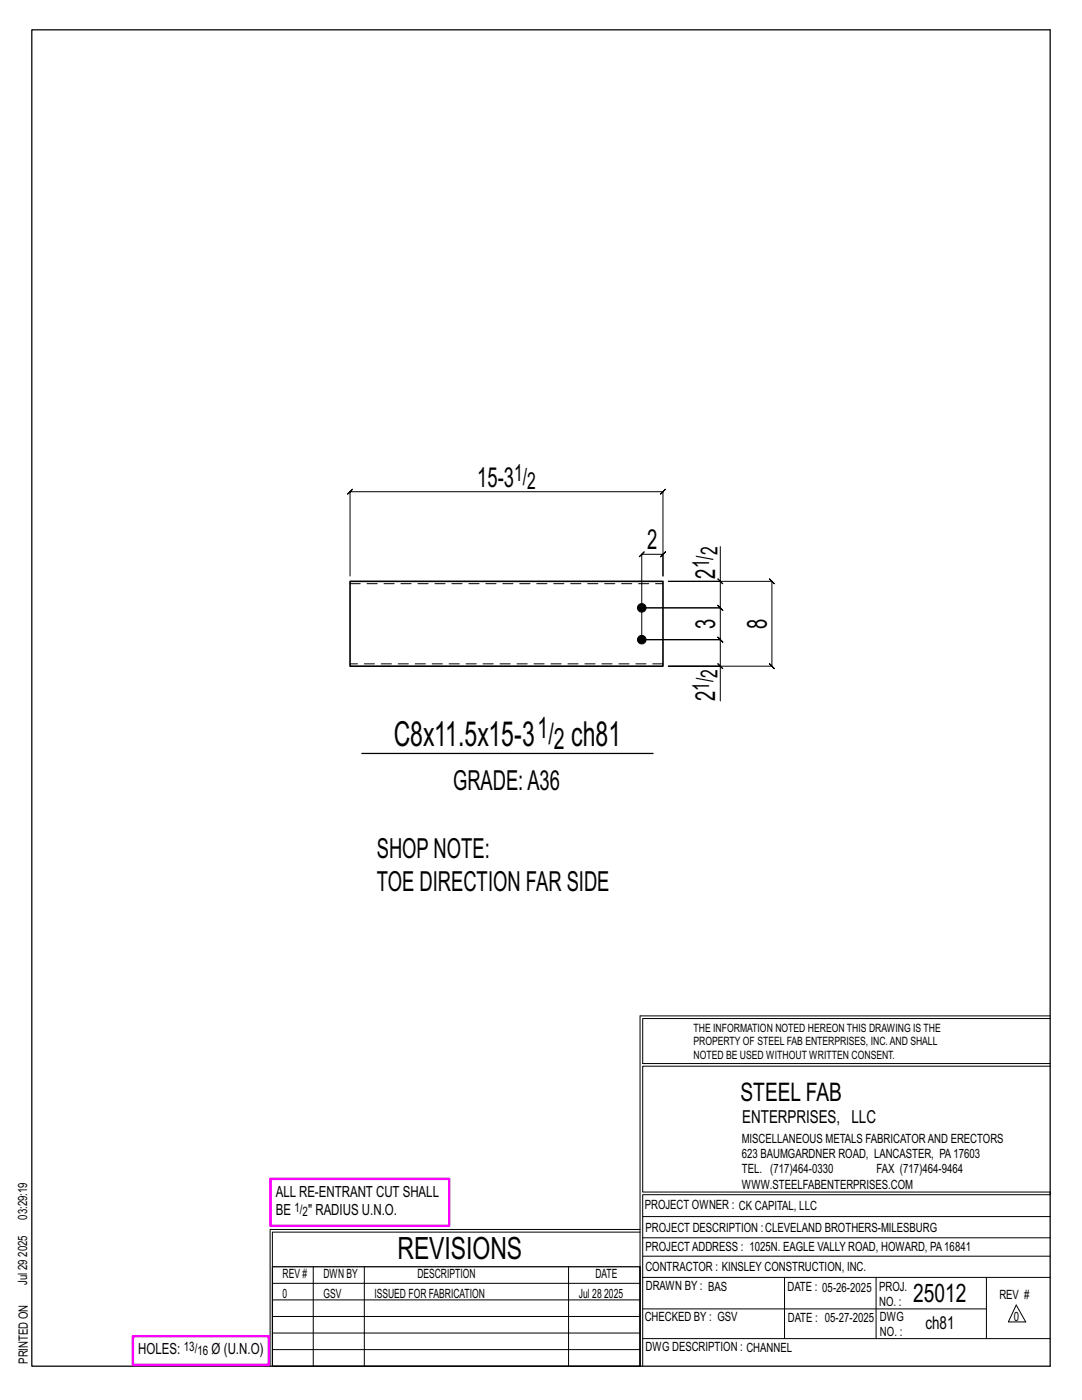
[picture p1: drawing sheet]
<svg xmlns="http://www.w3.org/2000/svg" width="216mm" height="279mm" viewBox="0 0 216 279" stroke-linecap="round" stroke-linejoin="round" font-family="sans-serif">
<defs><g id="words">
<g font-size="6.9">
<text x="78.6" y="148.9">C8x11.5x15-3</text>
<text x="114" y="148.9">ch81</text>
</g>
<text font-size="6.1" x="79.3" y="251.3">REVISIONS</text>
<g font-size="5.9">
<text x="107.2" y="147.4">1/</text>
<text x="110.5" y="149.4">2</text>
</g>
<g font-size="5.5">
<text x="95.2" y="97.1">15-3</text>
<text x="129.1" y="109.6">2</text>
<text x="142.7" y="115.5" transform="rotate(-90 142.7 115.5)">2</text>
<text x="142.7" y="125.5" transform="rotate(-90 142.7 125.5)">3</text>
<text x="153" y="125.5" transform="rotate(-90 153 125.5)">8</text>
<text x="142.7" y="139.9" transform="rotate(-90 142.7 139.9)">2</text>
<text x="90.4" y="157.6">GRADE:A36</text>
<text x="75.2" y="171.2">SHOPNOTE:</text>
<text x="75.2" y="177.7">TOE DIRECTION FAR SIDE</text>
</g>
<g font-size="5.1">
<text x="147.8" y="219.8">STEEL FAB</text>
<text x="182.2" y="259.9">25012</text>
</g>
<g font-size="4.7">
<text x="102.6" y="95.9">1/</text>
<text x="105.2" y="97.6">2</text>
<text x="141.5" y="113.4" transform="rotate(-90 141.5 113.4)">1/</text>
<text x="143.2" y="110.8" transform="rotate(-90 143.2 110.8)">2</text>
<text x="141.5" y="137.8" transform="rotate(-90 141.5 137.8)">1/</text>
<text x="143.2" y="135.2" transform="rotate(-90 143.2 135.2)">2</text>
</g>
<g font-size="3.6">
<text x="148.1" y="224.1">ENTERPRISES, LLC</text>
<text x="184.7" y="265.2">ch81</text>
</g>
<g font-size="3.1">
<text x="55" y="238.9">ALL RE-ENTRANT CUT SHALL</text>
<text x="55" y="242.5">BE</text>
<text x="61.5" y="242.5">&quot; RADIUS U.N.O.</text>
<text x="27.6" y="270.2">HOLES:</text>
<text x="42.2" y="270.2">Ø (U.N.O)</text>
</g>
<g font-size="2.6">
<text x="58.8" y="241.8">1/</text>
<text x="60.4" y="242.7">2</text>
<text x="36.7" y="269.6">13/</text>
<text x="39.4" y="270.5">16</text>
</g>
<g font-size="2.5">
<text x="148" y="231.2">623 BAUMGARDNER ROAD, LANCASTER, PA17603</text>
<text x="148" y="228.1">MISCELLANEOUS METALS FABRICATORAND ERECTORS</text>
<text x="148" y="237.2">WWW.STEELFABENTERPRISES.COM</text>
<text x="148" y="234.2">TEL. (717)464-0330</text>
<text x="174.9" y="234.2">FAX (717)464-9464</text>
<text x="5.4" y="243.4" transform="rotate(-90 5.4 243.4)">03:29:19</text>
<text x="128.7" y="241.3">PROJECT OWNER : CK CAPITAL, LLC</text>
<text x="128.8" y="246">PROJECT DESCRIPTION :CLEVELAND BROTHERS-MILESBURG</text>
<text x="5.4" y="250.8" transform="rotate(-90 5.4 250.8)">2025</text>
<text x="128.8" y="249.7">PROJECTADDRESS : 1025N. EAGLE VALLY ROAD, HOWARD, PA16841</text>
<text x="5.4" y="256.5" transform="rotate(-90 5.4 256.5)">Jul 29</text>
<text x="56.4" y="255">REV #</text>
<text x="64.5" y="255">DWN BY</text>
<text x="83.3" y="255">DESCRIPTION</text>
<text x="118.8" y="255">DATE</text>
<text x="128.8" y="253.7">CONTRACTOR : KINSLEY CONSTRUCTION, INC.</text>
<text x="128.9" y="257.5">DRAWN BY : BAS</text>
<text x="157.1" y="257.6">DATE : 05-26-2025</text>
<text x="175.4" y="257.7">PROJ.</text>
<text x="56.4" y="259">0</text>
<text x="64.5" y="259">GSV</text>
<text x="74.7" y="259">ISSUED FOR FABRICATION</text>
<text x="115.5" y="259">Jul 28</text>
<text x="120.6" y="259">2025</text>
<text x="128.6" y="263.7">CHECKED BY : GSV</text>
<text x="157.2" y="263.7">DATE : 05-27-2025</text>
<text x="175.4" y="260.7">NO. :</text>
<text x="175.6" y="263.7">DWG</text>
<text x="199.4" y="259.2">REV #</text>
<text x="202.3" y="263.7">0</text>
<text x="128.8" y="269.7">DWG DESCRIPTION : CHANNEL</text>
<text x="175.6" y="266.7">NO. :</text>
<text x="5.5" y="272.2" transform="rotate(-90 5.5 272.2)">PRINTED ON</text>
</g>
<g font-size="2.3">
<text x="138.4" y="208.6">PROPERTY OF STEEL FAB ENTERPRISES, INC.AND SHALL</text>
<text x="138.4" y="205.9">THE INFORMATION NOTED HEREON THIS DRAWING IS THE</text>
<text x="138.4" y="211.3">NOTED BE USED WITHOUT WRITTEN CONSENT.</text>
</g>
</g></defs>
<g fill="none" stroke="#000" stroke-width=".2">
<path d="M69.8 115v-16.9l-.5 .5 1-1-.5 .5h62.5l-.5 .5 1-1-.5 .5v16.9v-4.4l.5-.5-1 1 .5-.5h-4.2l.5-.5-1 1 .5-.5v17.1M143.2 115.5l1 1zM143.7 109.1v6.9h-10.4h20.7l-.5-.5 1 1-.5-.5v17l-.5-.5 1 1-.5-.5h-20.7h10.4v6.9M143.7 116v5.3l-.5-.5 1 1-.5-.5h-15.6h15.6l-.5-.5 1 1-.5-.5v6.4l-.5-.5 1 1-.5-.5h-15.6h15.6l-.5-.5 1 1-.5-.5v5.3M143.2 132.5l1 1zM127.7 202.7v70M127.7 202.7h81.8M209.5 203.3h-81.3v9h81.3M209.5 212.8h-81.3v25.1h81.3v.5h-81.3v34.3M54.4 259.4h73.3M54.4 256.1h73.3M62.5 252.8v19.9"/>
<path d="M72.7 252.8v19.9M113.4 252.8v19.9M127.7 245.4h-73.8v27.3M127.7 245.9h-73.3v6.9M128.2 242.8h81.3M128.2 254.9h81.3M128.2 250.7h81.3M128.2 247h81.3M156.5 254.9v12.2M174.8 254.9v12.2M196.8 254.9v12.2M54.4 269.3h73.3"/>
<path d="M54.4 266h73.3M54.4 262.7h73.3M128.2 261.2h68.6M128.2 267.1h81.3M202.8 260.4l1.9 3.4h-3.5z"/>
</g>
<path d="M6.3 6h203.2v266.7h-203.2zM72.2 150.4h58.1M54.4 252.8h73.3v19.9h-73.3z" fill="none" stroke="#000" stroke-width=".25"/>
<path d="M54 235.3h35.6v9.3h-35.6zM26.5 266.7h27.1v5.7h-27.1z" fill="none" stroke="#f0f" stroke-width=".5"/>
<g fill="#000" stroke="#000" stroke-width=".2">
<circle cx="128.1" cy="121.3" r=".86"/>
<circle cx="128.1" cy="127.7" r=".86"/>
</g>
<path d="M69.8 116h62.5v17h-62.5z" fill="none" stroke="#000" stroke-width=".32"/>
<path d="M69.8 116.5h62.5M132.3 132.5h-62.5" fill="none" stroke="#000" stroke-width=".2" stroke-dasharray="2 1.4"/>
<use href="#words"/>
</svg>
